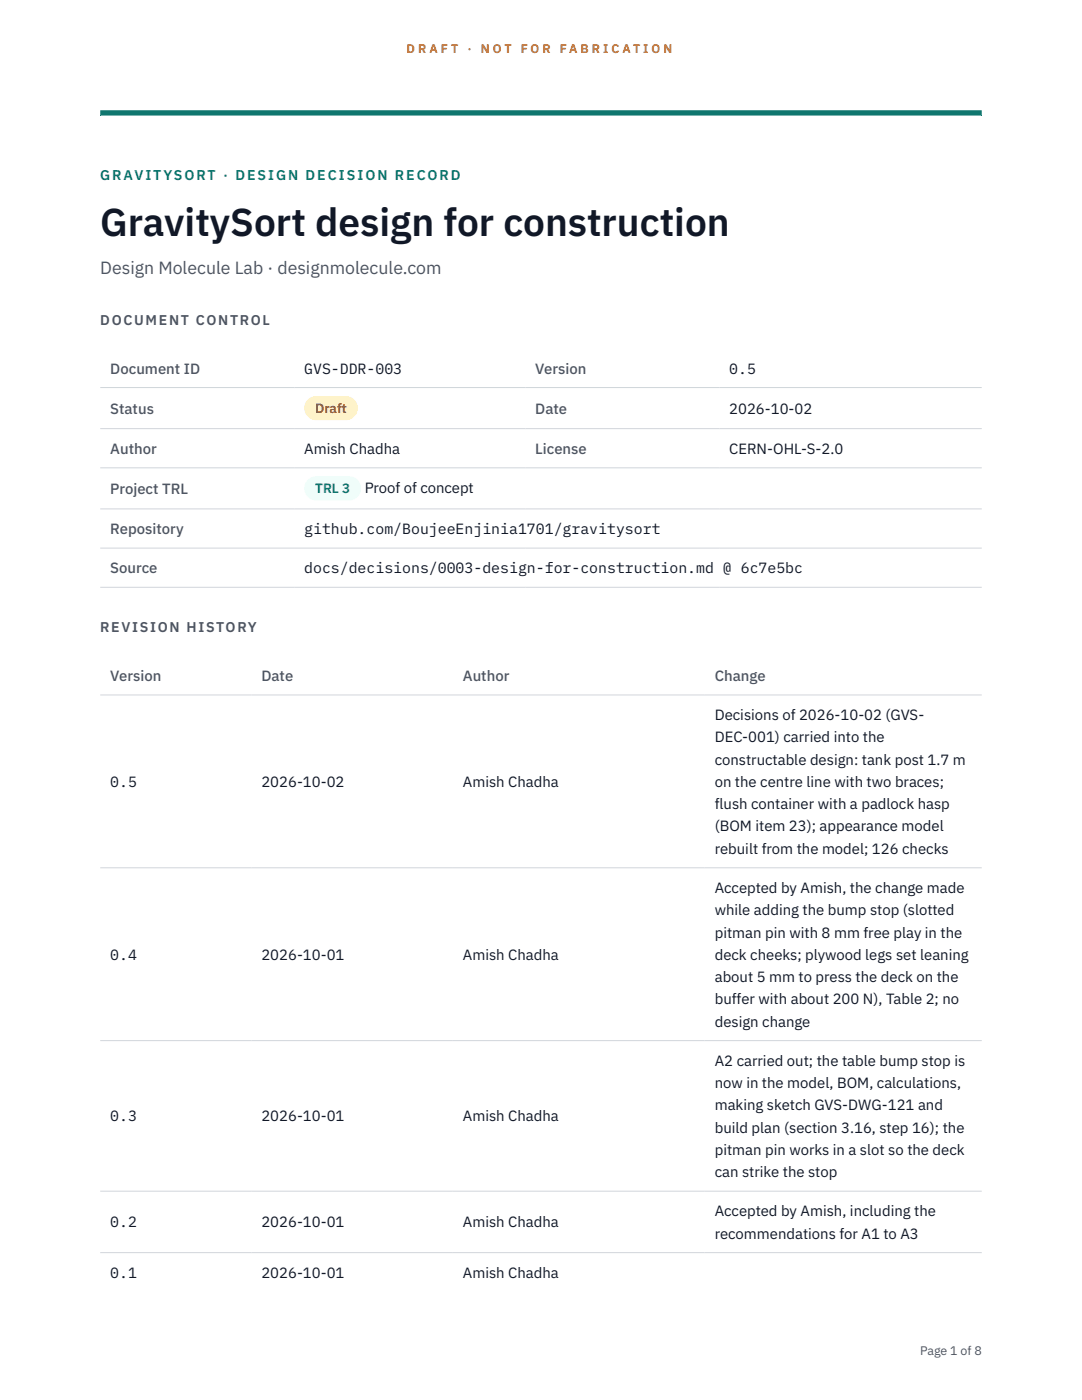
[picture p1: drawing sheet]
<svg xmlns="http://www.w3.org/2000/svg" width="216mm" height="279mm" viewBox="0 0 216 279" stroke-linecap="round" stroke-linejoin="round" font-family="sans-serif">
<defs><g id="words">
<text font-size="7.8" fill="#111827" x="20" y="47.1">GravitySort design for construction</text>
<text font-size="3.5" fill="#4b5563" x="20" y="54.6">Design Molecule Lab · designmolecule.com</text>
<g font-size="3" fill="#4b5563">
<text x="22" y="74.5">Document ID</text>
<text x="106.8" y="74.5">Version</text>
<text x="22" y="82.6">Status</text>
<text x="106.8" y="82.6">Date</text>
<text x="22" y="90.6">Author</text>
<text x="106.8" y="90.6">License</text>
<text x="22" y="98.6">Project TRL</text>
<text x="22" y="106.6">Repository</text>
<text x="22" y="114.4">Source</text>
<text x="22" y="135.9">Version</text>
<text x="52.2" y="135.9">Date</text>
<text x="92.4" y="135.9">Author</text>
<text x="142.6" y="135.9">Change</text>
</g>
<g font-size="3" fill="#111827">
<text x="60.7" y="74.5">GVS-DDR-003</text>
<text x="145.5" y="74.5">0.5</text>
<text x="145.5" y="82.6">2026-10-02</text>
<text x="60.7" y="90.6">Amish Chadha</text>
<text x="145.5" y="90.6">CERN-OHL-S-2.0</text>
<text x="72.8" y="98.5">Proof of concept</text>
<text x="60.7" y="106.6">github.com/BoujeeEnjinia1701/gravitysort</text>
<text x="60.7" y="114.4">docs/decisions/0003-design-for-construction.md @ 6c7e5bc</text>
<text x="142.6" y="143.7">Decisions of 2026-10-02 (GVS-</text>
<text x="142.6" y="148.2">DEC-001) carried into the</text>
<text x="142.6" y="152.6">constructable design: tank post 1.7 m</text>
<text x="22" y="157.1">0.5</text>
<text x="52.2" y="157.1">2026-10-02</text>
<text x="92.4" y="157.1">Amish Chadha</text>
<text x="142.6" y="157.1">on the centre line with two braces;</text>
<text x="142.6" y="161.5">flush container with a padlock hasp</text>
<text x="142.6" y="165.9">(BOM item 23); appearance model</text>
<text x="142.6" y="170.4">rebuilt from the model; 126 checks</text>
<text x="142.6" y="178.2">Accepted by Amish, the change made</text>
<text x="142.6" y="182.7">while adding the bump stop (slotted</text>
<text x="22" y="191.5">0.4</text>
<text x="52.2" y="191.5">2026-10-01</text>
<text x="92.4" y="191.5">Amish Chadha</text>
<text x="142.6" y="187.1">pitman pin with 8 mm free play in the</text>
<text x="142.6" y="191.5">deck cheeks; plywood legs set leaning</text>
<text x="142.6" y="196">about 5 mm to press the deck on the</text>
<text x="142.6" y="200.4">buffer with about 200 N), Table 2; no</text>
<text x="142.6" y="204.9">design change</text>
<text x="142.6" y="212.7">A2 carried out; the table bump stop is</text>
<text x="142.6" y="217.1">now in the model, BOM, calculations,</text>
<text x="142.6" y="221.6">making sketch GVS-DWG-121 and</text>
<text x="22" y="223.8">0.3</text>
<text x="52.2" y="223.8">2026-10-01</text>
<text x="92.4" y="223.8">Amish Chadha</text>
<text x="142.6" y="226">build plan (section 3.16, step 16); the</text>
<text x="142.6" y="230.5">pitman pin works in a slot so the deck</text>
<text x="142.6" y="234.9">can strike the stop</text>
<text x="22" y="245">0.2</text>
<text x="52.2" y="245">2026-10-01</text>
<text x="92.4" y="245">Amish Chadha</text>
<text x="142.6" y="242.7">Accepted by Amish, including the</text>
<text x="142.6" y="247.2">recommendations for A1 to A3</text>
<text x="22" y="255">0.1</text>
<text x="52.2" y="255">2026-10-01</text>
<text x="92.4" y="255">Amish Chadha</text>
</g>
<text font-size="2.8" fill="#0f766e" x="20" y="36">GRAVITYSORT · DESIGN DECISION RECORD</text>
<g font-size="2.8" fill="#4b5563">
<text x="20" y="64.8">DOCUMENT CONTROL</text>
<text x="20" y="126.2">REVISION HISTORY</text>
</g>
<text font-size="2.7" fill="#92400e" x="62.9" y="82.5">Draft</text>
<text font-size="2.7" fill="#0f766e" x="62.9" y="98.5">TRL 3</text>
<g font-size="2.5" fill="#b45309">
<text x="81.1" y="10.5">D R A F T</text>
<text x="93.3" y="10.5">·</text>
<text x="95.9" y="10.5">N O T</text>
<text x="103.9" y="10.5">F O R</text>
<text x="111.7" y="10.5">F A B R I C A T I O N</text>
</g>
<text font-size="2.5" fill="#4b5563" x="183.6" y="270.3">Page 1 of 8</text>
</g></defs>
<path d="M20 23.1h175.9zM20 22h175.9v1.1h-175.9z" fill-rule="evenodd" fill="#0f766e"/>
<path d="M20 77.3h175.9M20 85.5h175.9M20 93.4h175.9M20 101.6h175.9M20 109.4h175.9M20 117.2h175.9M20 138.7h175.9M20 173.2h175.9M20 207.7h175.9M20 237.7h175.9M20 250h175.9" fill="none" stroke="#d1d5db" stroke-width=".2"/>
<path d="M60.7 79h10.7v4.9h-10.7z" fill="#fef3c7"/>
<path d="M60.7 95.1h11.4v4.8h-11.4z" fill="#f0fdfa"/>
<use href="#words"/>
</svg>
